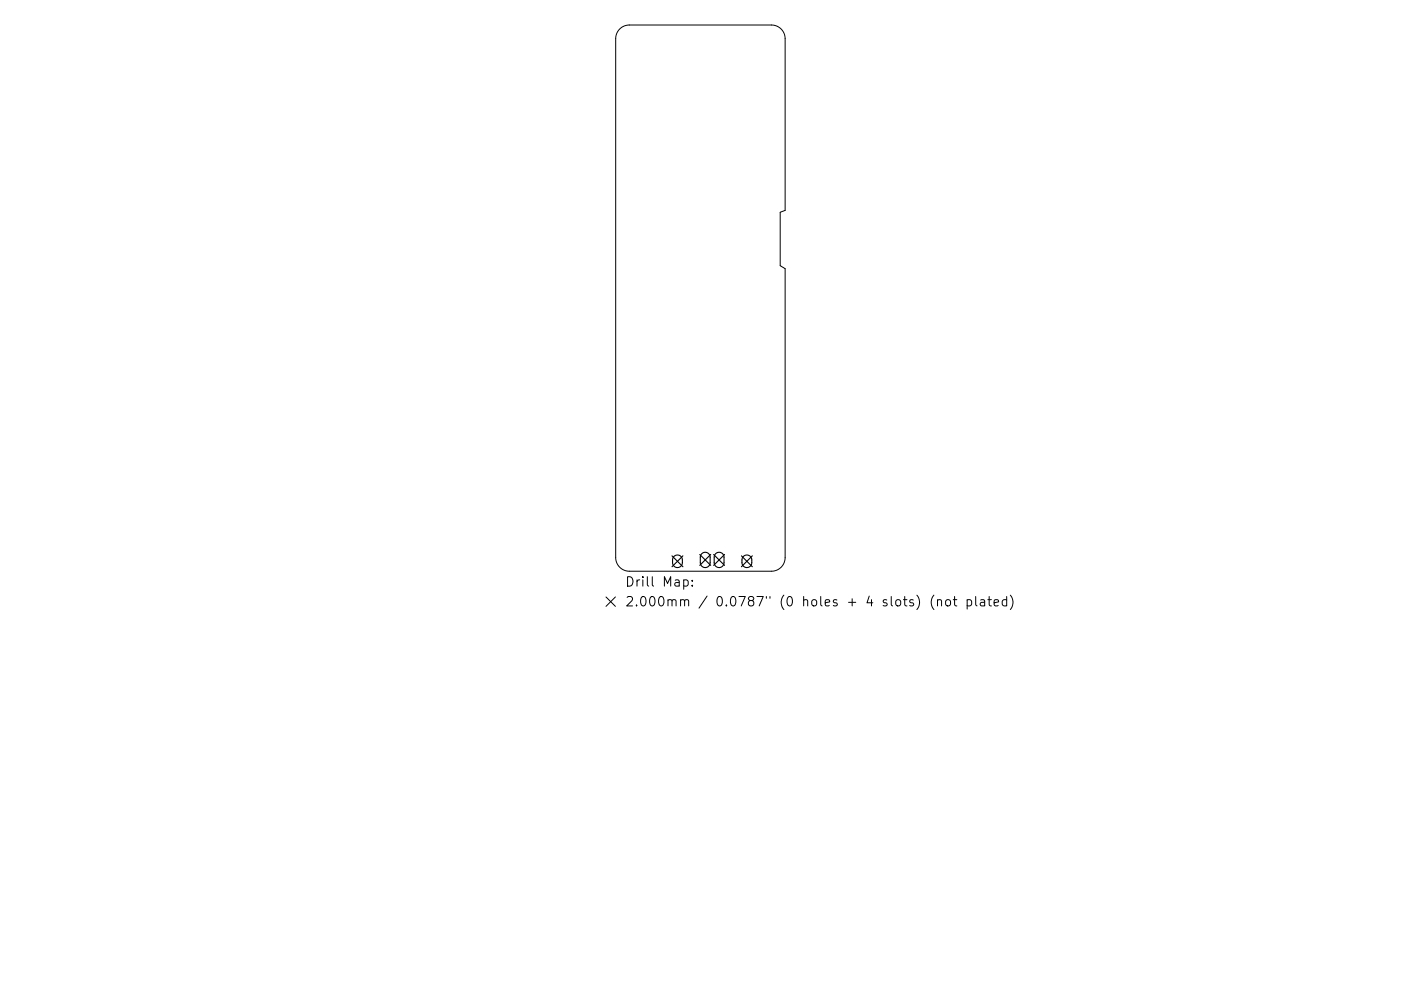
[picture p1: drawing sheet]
<svg xmlns="http://www.w3.org/2000/svg" width="297mm" height="210mm" viewBox="0 0 297 210" stroke-linecap="round" stroke-linejoin="round" font-family="sans-serif">
<defs><g id="words">
<g font-size="2.8">
<text x="132.5" y="124.5">Drill Map:</text>
<text x="132.5" y="128.7">2.000mm / 0.0787&quot; (0 holes + 4 slots) (not plated)</text>
</g>
</g></defs>
<g fill="none" stroke="#000" stroke-width=".21">
<path d="M131.4 6.2a2.9 2.9 0 0 1 2-.9h30.2a2.9 2.9 0 0 1 2.9 2.9v36.4l-1.1 .4v11.4l1.1 .6v61.3a2.9 2.9 0 0 1-2.9 2.9h-30.2a2.9 2.9 0 0 1-2.9-2.9v-110.1a2.9 2.9 0 0 1 .9-2zM128.5 126.7l2 2M130.5 126.7l-2 2M145 123.1l.5-.1 .4 .4v.6l-.2 .3h-.7M146.8 124.2v.2M146.8 123.1v.2M194.4 126.3a2.29 2.29 0 0 1 0 3M198 126.3a2.29 2.29 0 0 0 0 3M198.8 127.4l.3-.2 .4 .1 .1 1.3M198.8 127.2v1.4M200.7 127.3l.2-.1a.54 .54 0 0 1 .6 .4l-.1 .8a.54 .54 0 0 1-.5 .2 .54 .54 0 0 1-.4-.4v-.6zM202.1 127.2h.8"/>
<path d="M202.4 126.6v1.7l.1 .2 .4 .1M205.1 127.3l.5-.1 .4 .4v.6l-.2 .3h-.7M205.1 127.2v2M206.9 126.6v1.7l.3 .3M207.9 127.3h.8l.1 1.3M208.8 127.7l-.7 .1a.39 .39 0 0 0-.3 .4 .39 .39 0 0 0 .3 .4l.7-.1M209.4 127.2h.8M209.7 126.6v1.7l.1 .2 .4 .1M210.8 127.9l.9-.2-.1-.4-.5-.1-.3 .3 .1 1h.7M213.4 127.3l-.5-.1-.4 .4v.6l.2 .3h.7M213.4 126.6v2M214.2 126.3a2.29 2.29 0 0 1 0 3"/>
</g>
<path d="M142.5 117.9l2.3 2.3M142.9 118.1a1.04 1.04 0 0 1 1.1-.3 1.04 1.04 0 0 1 .7 1v.6a1.04 1.04 0 0 1-1.1 1 1.04 1.04 0 0 1-1-1v-.9zM144.8 117.9l-2.3 2.3M148.4 117.6l2.3 2.4M148.8 117.5a1.04 1.04 0 0 1 1.1-.2 1.04 1.04 0 0 1 .7 .9v1.2a1.04 1.04 0 0 1-1.1 1 1.04 1.04 0 0 1-1-1v-1.4zM150.7 117.6l-2.3 2.4M151.3 117.6l2.3 2.4M151.7 117.5a1.04 1.04 0 0 1 1.2-.2 1.04 1.04 0 0 1 .6 .9v1.2a1.04 1.04 0 0 1-1 1 1.04 1.04 0 0 1-1.1-1v-1.4zM153.6 117.6l-2.3 2.4M157.2 117.9l2.3 2.3M157.6 118.1a1.04 1.04 0 0 1 1.2-.3 1.04 1.04 0 0 1 .6 1v.6a1.04 1.04 0 0 1-1 1 1.04 1.04 0 0 1-1.1-1v-.9zM159.5 117.9l-2.3 2.3" fill="none" stroke="#000" stroke-width=".23"/>
<use href="#words"/>
</svg>
